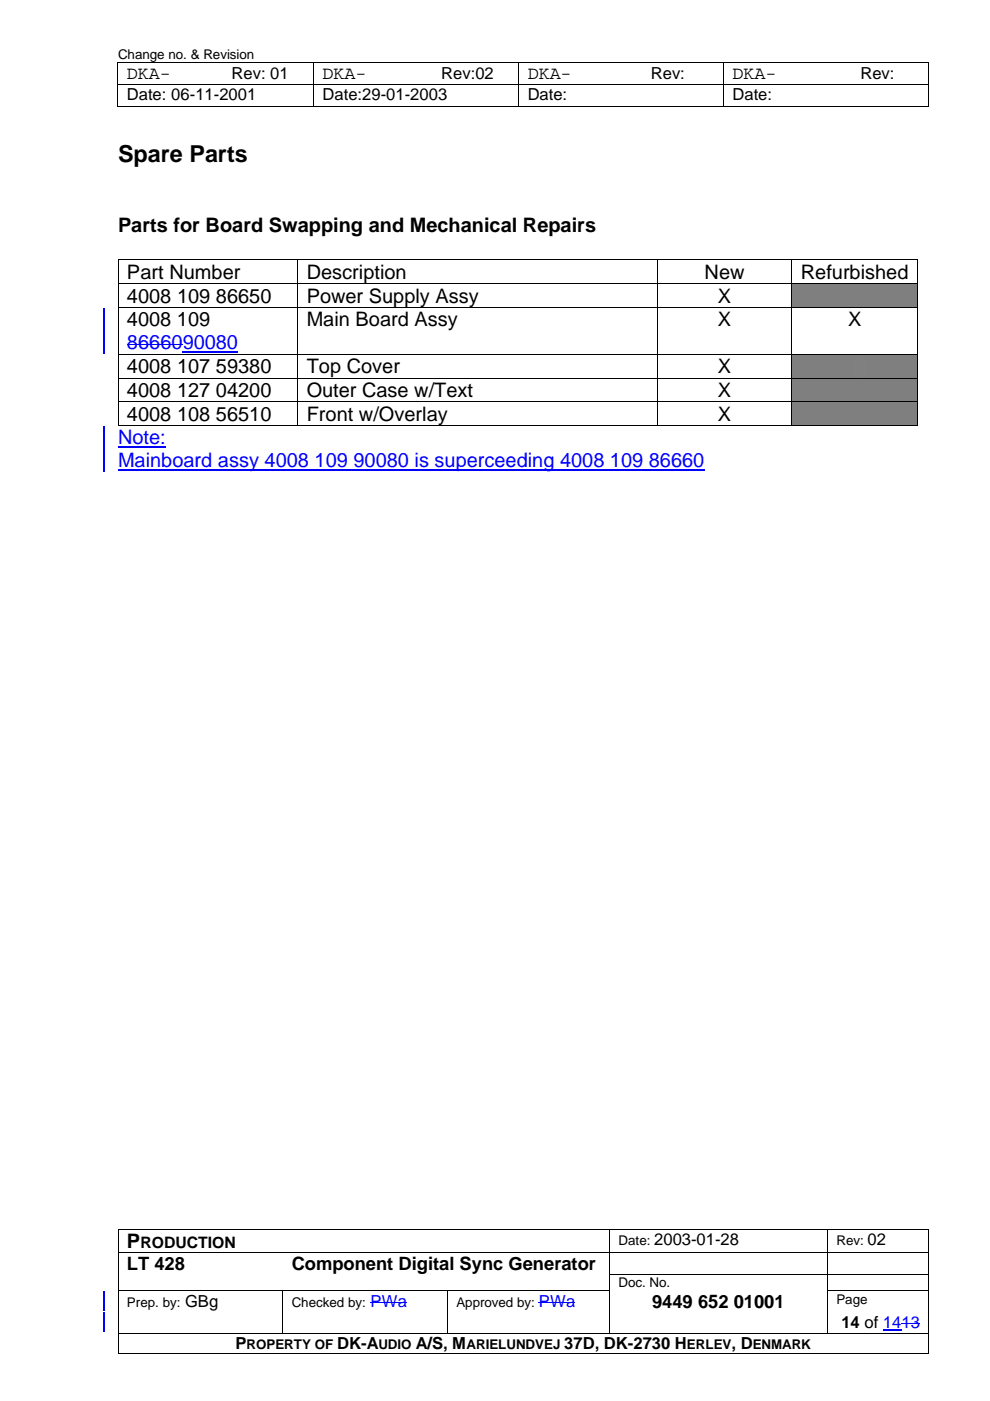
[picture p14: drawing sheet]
<svg xmlns="http://www.w3.org/2000/svg" width="210mm" height="297mm" viewBox="0 0 210 297" stroke-linecap="round" stroke-linejoin="round" font-family="sans-serif">
<defs><g id="words">
<text font-size="5" x="25" y="34.4">Spare Parts</text>
<g font-size="4.2">
<text x="25" y="49.2">Parts for Board Swapping and Mechanical Repairs</text>
<text x="26.9" y="59.1">Part Number</text>
<text x="65" y="59.1">Description</text>
<text x="149.4" y="59.1">New</text>
<text x="169.8" y="59.1">Refurbished</text>
<text x="26.9" y="64.2">4008 109 86650</text>
<text x="65" y="64.2">Power Supply Assy</text>
<text x="152.2" y="64.2">X</text>
<text x="26.9" y="69.2">4008 109</text>
<text x="65" y="69.2">Main Board Assy</text>
<text x="152.2" y="69.2">X</text>
<text x="179.8" y="69.2">X</text>
<text x="26.9" y="79.1">4008 107 59380</text>
<text x="65" y="79.1">Top Cover</text>
<text x="152.2" y="79.1">X</text>
<text x="26.9" y="84.2">4008 127 04200</text>
<text x="26.9" y="89.2">4008 108 56510</text>
<text x="65" y="84.2">Outer Case w/Text</text>
<text x="65" y="89.2">Front w/Overlay</text>
<text x="152.2" y="84.2">X</text>
<text x="152.2" y="89.2">X</text>
<text x="26.9" y="264.6">P</text>
</g>
<g font-size="4.2" fill="#00f">
<text x="26.9" y="74.1">8666090080</text>
<text x="25" y="94.2">Note:</text>
<text x="25" y="99.1">Mainboard assy 4008 109 90080 is superceeding 4008 109 86660</text>
</g>
<g font-size="3.9">
<text x="26.9" y="16.7">DKA-</text>
<text x="68.4" y="16.7">DKA-</text>
<text x="111.9" y="16.7">DKA-</text>
<text x="155.3" y="16.7">DKA-</text>
<text x="26.9" y="269.3">LT 428</text>
<text x="61.8" y="269.3">Component Digital Sync Generator</text>
<text x="138.3" y="277.4">9449 652 01001</text>
</g>
<g font-size="3.5">
<text x="49.1" y="16.7">Rev: 01</text>
<text x="93.6" y="16.7">Rev:02</text>
<text x="138" y="16.7">Rev:</text>
<text x="182.5" y="16.7">Rev:</text>
<text x="26.9" y="21.3">Date: 06-11-2001</text>
<text x="68.4" y="21.3">Date:29-01-2003</text>
<text x="111.9" y="21.3">Date:</text>
<text x="155.3" y="21.3">Date:</text>
<text x="138.7" y="264">2003-01-28</text>
<text x="183.9" y="264">02</text>
<text x="39.2" y="277.1">GBg</text>
<text x="178.4" y="281.5">14 of 1413</text>
<text x="50" y="286.1">P</text>
<text x="71.5" y="286.1">DK-A</text>
<text x="88.1" y="286.1">A/S, M</text>
<text x="119.6" y="286.1">37D, DK-2730 H</text>
<text x="155.1" y="286.1">, D</text>
</g>
<g font-size="3.5" fill="#00f">
<text x="78.6" y="277.1">PWa</text>
<text x="114.2" y="277.1">PWa</text>
</g>
<text font-size="3.3" x="29.8" y="264.6">RODUCTION</text>
<g font-size="2.8">
<text x="25" y="12.6">Change no. &amp; Revision</text>
<text x="131.1" y="264">Date:</text>
<text x="177.3" y="264">Rev:</text>
<text x="131.1" y="273">Doc. No.</text>
<text x="26.9" y="277.1">Prep. by:</text>
<text x="61.8" y="277.1">Checked by:</text>
<text x="96.8" y="277.1">Approved by:</text>
<text x="177.3" y="276.4">Page</text>
<text x="52.3" y="286.1">ROPERTY OF</text>
<text x="80.2" y="286.1">UDIO</text>
<text x="98.9" y="286.1">ARIELUNDVEJ</text>
<text x="145.6" y="286.1">ERLEV</text>
<text x="159.6" y="286.1">ENMARK</text>
</g>
</g></defs>
<g fill="#000">
<path d="M24.9 13.2h.2v.2h-.2zM24.9 17.8h.2v.2h-.2zM47.1 13.2h.1v.2h-.1zM47.1 17.8h.1v.2h-.1zM66.4 13.2h.2v.2h-.2zM66.4 17.8h.2v.2h-.2zM91.5 13.2h.2v.2h-.2zM91.5 17.8h.2v.2h-.2zM109.9 13.2h.2v.2h-.2zM109.9 17.8h.2v.2h-.2zM136 13.2h.1v.2h-.1zM136 17.8h.1v.2h-.1z"/>
<path d="M153.3 13.2h.2v.2h-.2zM153.3 17.8h.2v.2h-.2zM180.4 13.2h.2v.2h-.2zM180.4 17.8h.2v.2h-.2zM196.8 13.2h.2v.2h-.2zM196.8 17.8h.2v.2h-.2zM24.9 22.5h.2v.1h-.2zM66.4 22.5h.2v.1h-.2zM109.9 22.5h.2v.1h-.2zM153.3 22.5h.2v.1h-.2zM196.8 22.5h.2v.1h-.2zM24.9 55h.2v.2h-.2z"/>
<path d="M63 55h.2v.2h-.2zM139.2 55h.2v.2h-.2zM167.8 55h.2v.2h-.2zM194.5 55h.1v.2h-.1zM24.9 260.5h.2v.2h-.2zM24.9 265.5h.2v.2h-.2zM24.9 270.2h.2v.2h-.2zM24.9 273.6h.2v.2h-.2zM59.8 265.5h.2v.2h-.2zM59.8 273.6h.2v.2h-.2zM59.9 273.6h.1v.2h-.1zM94.8 273.6h.2v.2h-.2z"/>
<path d="M129.2 260.5h.1v.2h-.1zM129.2 265.5h.1v.2h-.1zM129.2 270.2h.1v.2h-.1zM129.2 273.6h.1v.2h-.1zM175.3 260.5h.2v.2h-.2zM175.3 265.5h.2v.2h-.2zM175.3 270.2h.2v.2h-.2zM175.3 273.6h.2v.2h-.2zM196.8 260.5h.2v.2h-.2zM196.8 265.5h.2v.2h-.2zM196.8 270.2h.2v.2h-.2zM196.8 273.6h.2v.2h-.2z"/>
<path d="M24.9 282.7h.2v.2h-.2zM24.9 286.9h.2v.2h-.2zM59.9 282.7h.1v.2h-.1zM94.8 282.7h.2v.2h-.2zM129.2 282.7h.1v.2h-.1zM175.3 282.7h.2v.2h-.2zM196.8 282.7h.2v.2h-.2zM196.8 286.9h.2v.2h-.2z"/>
</g>
<g fill="none" stroke="#000" stroke-width=".21">
<path d="M25 13.4v4.4M25 18v4.5M25.1 13.3h22M25.1 17.9h22M47.2 13.3h19.2M47.2 17.9h19.2M66.5 13.4v4.4M66.5 18v4.5M66.6 13.3h24.9M66.6 17.9h24.9M91.7 13.3h18.2M91.7 17.9h18.2"/>
<path d="M110 13.4v4.4M110 18v4.5M110.1 13.3h25.9M110.1 17.9h25.9M136.1 13.3h17.2M136.1 17.9h17.2M153.4 13.4v4.4M153.4 18v4.5M153.5 13.3h26.9M153.5 17.9h26.9M180.6 13.3h16.2M180.6 17.9h16.2"/>
<path d="M196.9 13.4v4.4M196.9 18v4.5M25.1 22.5h41.3M66.6 22.5h43.3M110.1 22.5h43.2M153.5 22.5h43.3M25 55.2v4.9M25.1 55.1h37.9M63.1 55.2v4.9M63.2 55.1h76M139.3 55.2v4.9M139.4 55.1h28.4"/>
<path d="M167.9 55.2v4.9M168 55.1h26.5M194.6 55.2v4.9M25 260.7v4.8M25 265.7v4.5M25 270.4v3.2M25 273.8v8.9M25.1 260.6h104.1M25.1 265.6h34.7M25.1 273.7h34.7M59.9 273.8v8.9M60 265.6h69.2"/>
<path d="M60 273.7h34.8M94.9 273.8v8.9M95 273.7h34.2M129.2 260.7v4.8M129.2 265.7v4.5M129.2 270.4v3.2M129.2 273.8v8.9M129.3 260.6h46M129.3 265.6h46M129.3 270.3h46M175.4 260.7v4.8M175.4 265.7v4.5"/>
<path d="M175.4 270.4v3.2M175.4 273.8v8.9M175.5 260.6h21.3M175.5 265.6h21.3M175.5 270.3h21.3M175.5 273.7h21.3M196.9 260.7v4.8M196.9 265.7v4.5M196.9 270.4v3.2M196.9 273.8v8.9M25 282.9v4M25.1 282.8h34.8"/>
<path d="M25.1 287h171.7M60 282.8h34.8M95 282.8h34.2M129.3 282.8h46M175.5 282.8h21.3M196.9 282.9v4"/>
</g>
<path d="M78.6 276.3h7.6M114.2 276.3h7.7M191.1 280.7h3.9" fill="none" stroke="#00f" stroke-width=".21"/>
<path d="M22 273.8v4M22 278.2v4.1M187.2 282h3.9" fill="none" stroke="#00f" stroke-width=".25"/>
<path d="M168 60.2h26.5v4.9h-26.5z" fill="#7f7f7f"/>
<path d="M24.9 60.1h.2v.1h-.2zM24.9 65.1h.2v.2h-.2zM63 60.1h.2v.1h-.2zM63 65.1h.2v.2h-.2zM139.2 60.1h.2v.1h-.2zM139.2 65.1h.2v.2h-.2zM167.8 60.1h.2v.1h-.2zM167.8 65.1h.2v.2h-.2zM194.5 60.1h.1v.1h-.1zM194.5 65.1h.1v.2h-.1z" fill="#000"/>
<g fill="none" stroke="#000" stroke-width=".21">
<path d="M25 60.2v4.9M25 65.3v9.7M25.1 60.1h37.9M25.1 65.2h37.9M63.1 60.2v4.9M63.1 65.3v9.7M63.2 60.1h76M63.2 65.2h76M139.3 60.2v4.9M139.3 65.3v9.7M139.4 60.1h28.4M139.4 65.2h28.4"/>
<path d="M167.9 60.2v4.9M167.9 65.3v9.7M168 60.1h26.5M168 65.2h26.5M194.6 60.2v4.9M194.6 65.3v9.7"/>
</g>
<path d="M26.9 73.1h11.8" fill="none" stroke="#00f" stroke-width=".21"/>
<path d="M38.7 74.7h11.8" fill="none" stroke="#00f" stroke-width=".3"/>
<path d="M22 65.3v9.7" fill="none" stroke="#00f" stroke-width=".25"/>
<path d="M168 75.2h26.5v4.8h-26.5z" fill="#7f7f7f"/>
<path d="M181.2 75.2h2.4v4.8h-2.4z" fill="#808080"/>
<path d="M24.9 75h.2v.2h-.2zM63 75h.2v.2h-.2zM139.2 75h.2v.2h-.2zM167.8 75h.2v.2h-.2zM194.5 75h.1v.2h-.1z" fill="#000"/>
<path d="M25 75.2v4.8M25.1 75.1h37.9M63.1 75.2v4.8M63.2 75.1h76M139.3 75.2v4.8M139.4 75.1h28.4M167.9 75.2v4.8M168 75.1h26.5M194.6 75.2v4.8" fill="none" stroke="#000" stroke-width=".21"/>
<path d="M168 80.2h26.5v4.9h-26.5z" fill="#7f7f7f"/>
<path d="M24.9 80.1h.2v.1h-.2zM63 80.1h.2v.1h-.2zM139.2 80.1h.2v.1h-.2zM167.8 80.1h.2v.1h-.2zM194.5 80.1h.1v.1h-.1z" fill="#000"/>
<path d="M25 80.2v4.9M25.1 80.2h37.9M63.1 80.2v4.9M63.2 80.2h76M139.3 80.2v4.9M139.4 80.2h28.4M167.9 80.2v4.9M168 80.2h26.5M194.6 80.2v4.9" fill="none" stroke="#000" stroke-width=".21"/>
<path d="M168 85.3h26.5v4.9h-26.5z" fill="#7f7f7f"/>
<path d="M24.9 85.1h.2v.2h-.2zM24.9 90.2h.2v.1h-.2zM63 85.1h.2v.2h-.2zM63 90.2h.2v.1h-.2zM139.2 85.1h.2v.2h-.2zM139.2 90.2h.2v.1h-.2zM167.8 85.1h.2v.2h-.2zM167.8 90.2h.2v.1h-.2zM194.5 85.1h.1v.2h-.1zM194.5 90.2h.1v.1h-.1z" fill="#000"/>
<g fill="none" stroke="#000" stroke-width=".21">
<path d="M25 85.3v4.9M25.1 85.2h37.9M25.1 90.2h37.9M63.1 85.3v4.9M63.2 85.2h76M63.2 90.2h76M139.3 85.3v4.9M139.4 85.2h28.4M139.4 90.2h28.4M167.9 85.3v4.9M168 85.2h26.5M168 90.2h26.5"/>
<path d="M194.6 85.3v4.9"/>
</g>
<path d="M25 94.8h10.1M25 99.7h124.3" fill="none" stroke="#00f" stroke-width=".3"/>
<path d="M22 90.3v9.8" fill="none" stroke="#00f" stroke-width=".25"/>
<use href="#words"/>
</svg>
